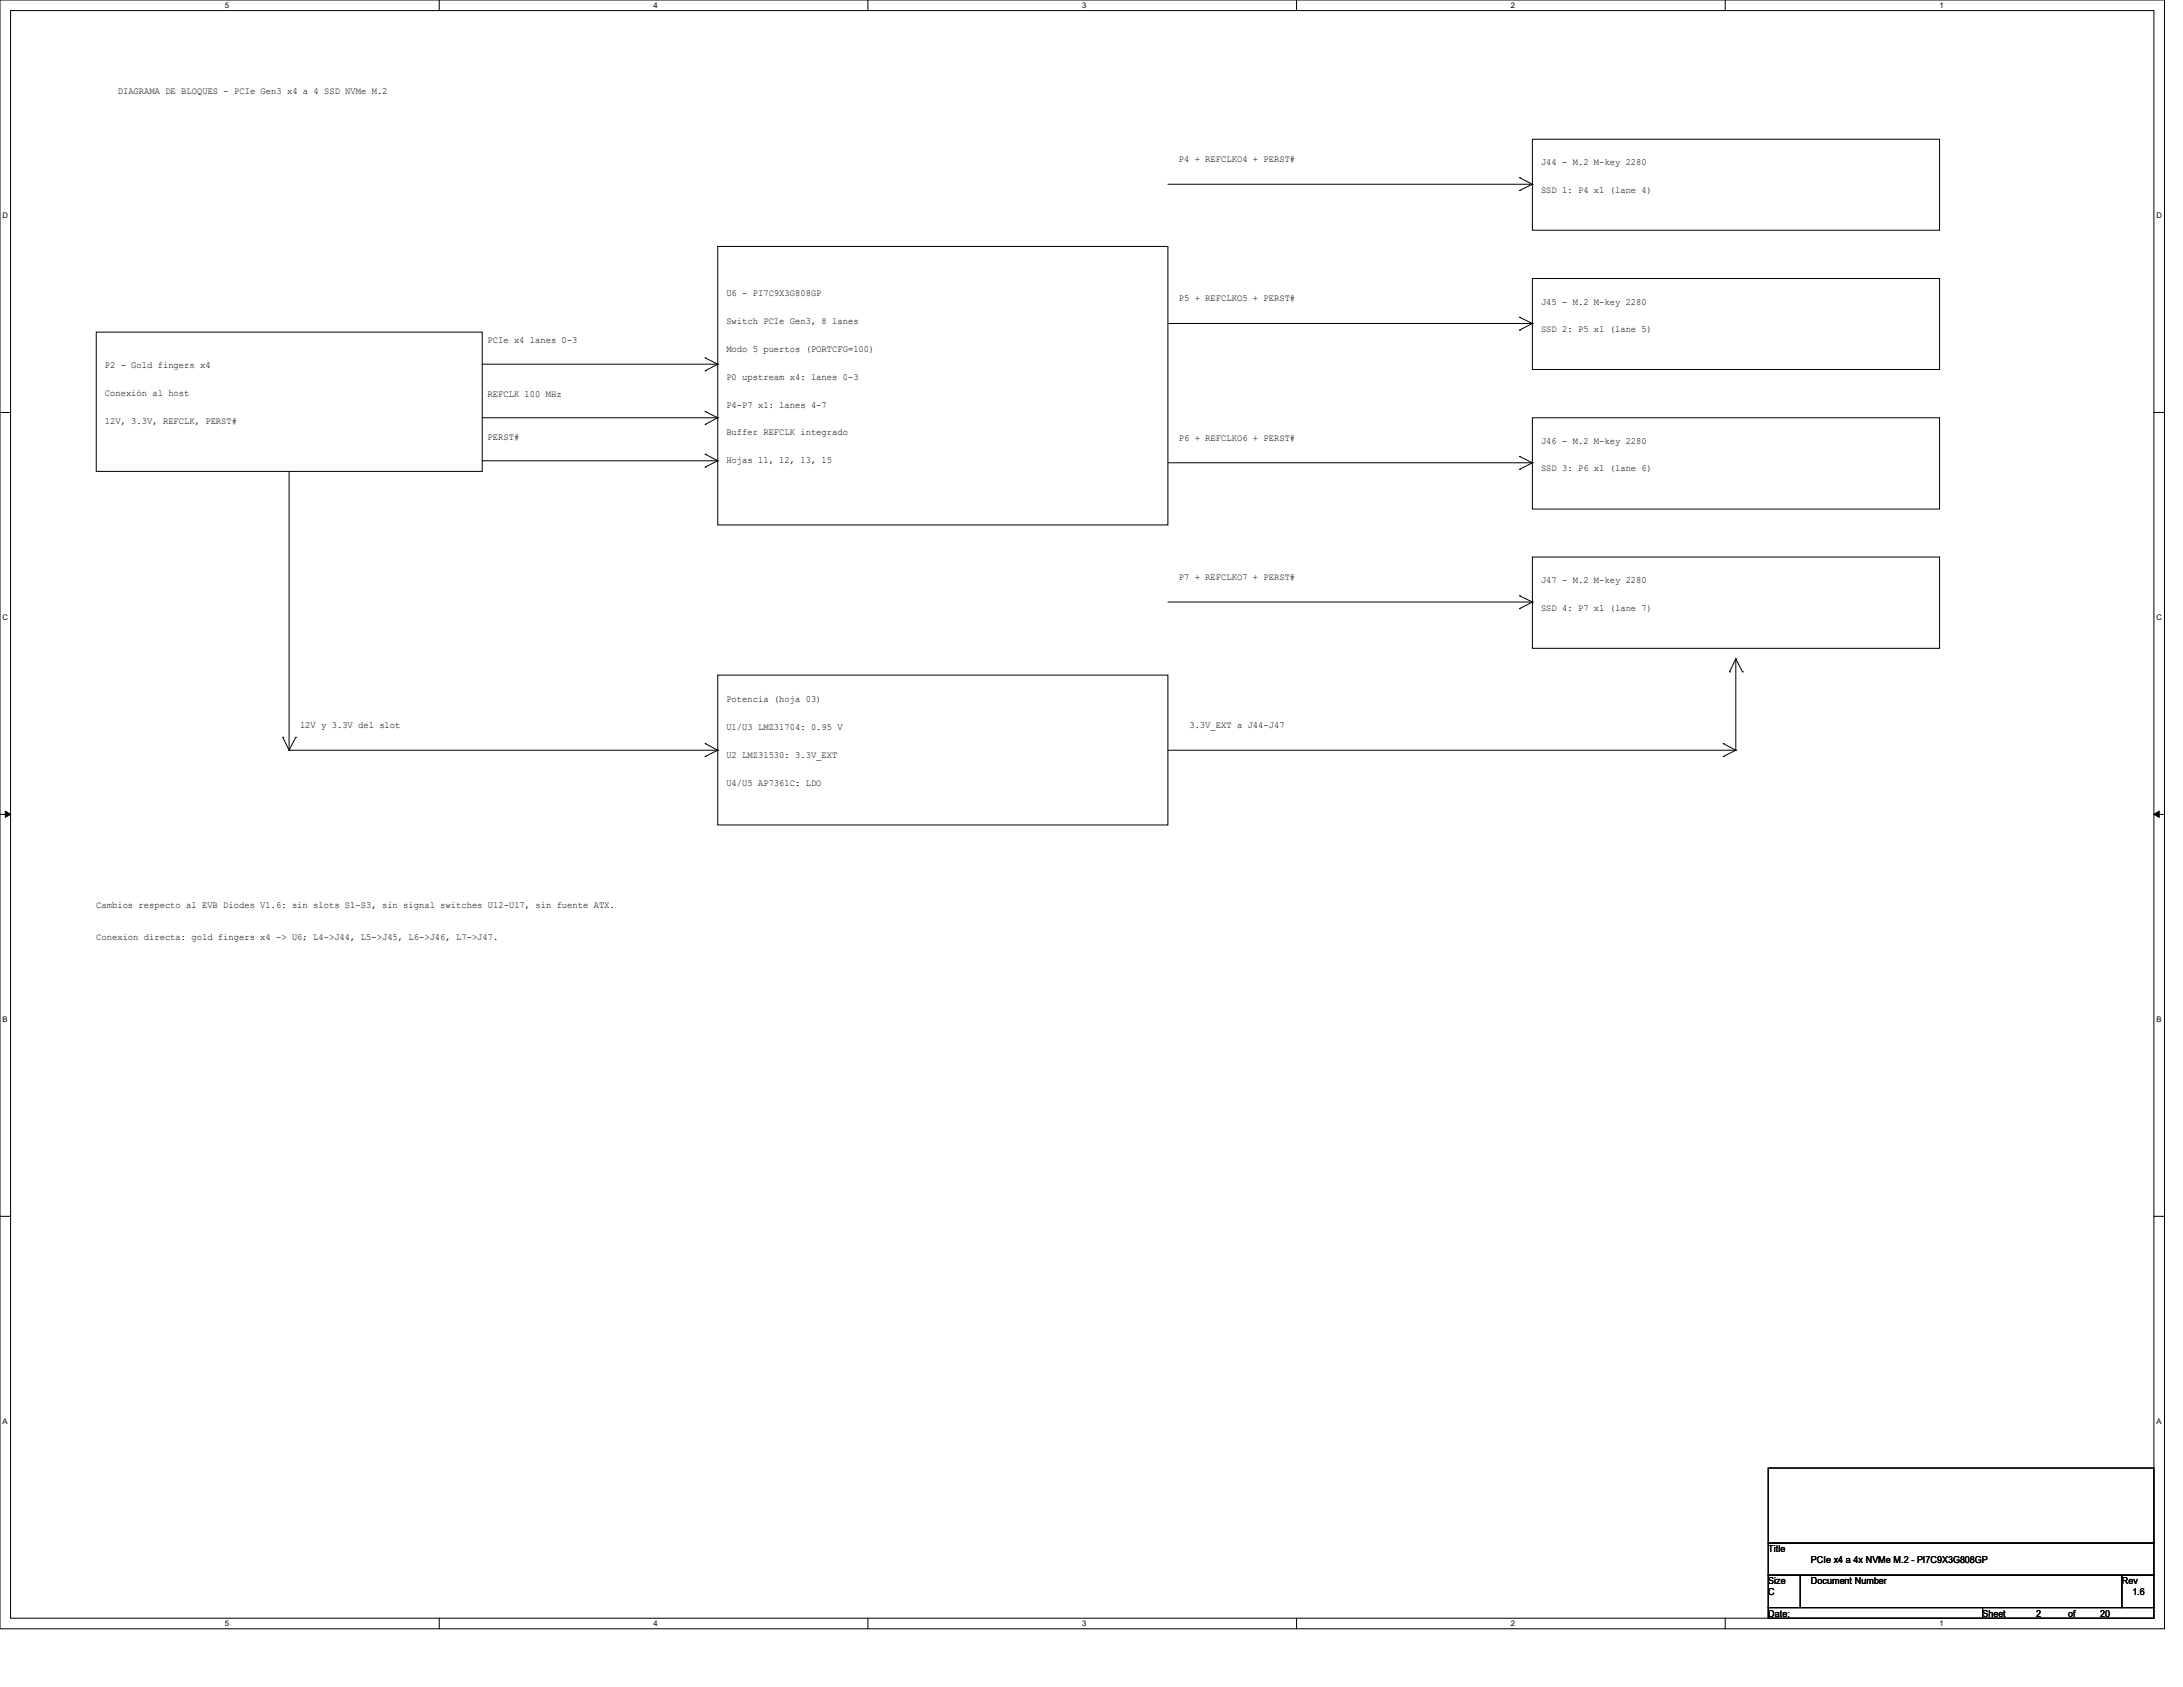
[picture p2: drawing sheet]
<svg xmlns="http://www.w3.org/2000/svg" width="279mm" height="216mm" viewBox="0 0 279 216" stroke-linecap="round" stroke-linejoin="round" font-family="sans-serif">
<defs><g id="words">
<g font-size="1.2">
<text x="15.1" y="12">DIAGRAMA DE BLOQUES - PCIe Gen3 x4 a 4 SSD NVMe M.2</text>
<text x="150.9" y="20.7">P4 + REFCLKO4 + PERST#</text>
<text x="197.2" y="21.2">J44 - M.2 M-key 2280</text>
<text x="197.2" y="24.7">SSD 1: P4 x1 (lane 4)</text>
<text x="93" y="37.9">U6 - PI7C9X3G808GP</text>
<text x="93" y="41.4">Switch PCIe Gen3, 8 lanes</text>
<text x="150.9" y="38.6">P5 + REFCLKO5 + PERST#</text>
<text x="197.2" y="39">J45 - M.2 M-key 2280</text>
<text x="13.4" y="47.1">P2 - Gold fingers x4</text>
<text x="62.4" y="43.9">PCIe x4 lanes 0-3</text>
<text x="93" y="45">Modo 5 puertos (PORTCFG=100)</text>
<text x="197.2" y="42.5">SSD 2: P5 x1 (lane 5)</text>
<text x="13.4" y="50.6">Conexión al host</text>
<text x="62.4" y="50.8">REFCLK 100 MHz</text>
<text x="93" y="48.6">P0 upstream x4: lanes 0-3</text>
<text x="93" y="52.2">P4-P7 x1: lanes 4-7</text>
<text x="13.4" y="54.2">12V, 3.3V, REFCLK, PERST#</text>
<text x="62.4" y="56.3">PERST#</text>
<text x="93" y="55.7">Buffer REFCLK integrado</text>
<text x="93" y="59.3">Hojas 11, 12, 13, 15</text>
<text x="150.9" y="56.4">P6 + REFCLKO6 + PERST#</text>
<text x="197.2" y="56.8">J46 - M.2 M-key 2280</text>
<text x="197.2" y="60.2">SSD 3: P6 x1 (lane 6)</text>
<text x="150.9" y="74.3">P7 + REFCLKO7 + PERST#</text>
<text x="197.2" y="74.6">J47 - M.2 M-key 2280</text>
<text x="197.2" y="78.2">SSD 4: P7 x1 (lane 7)</text>
<text x="93" y="89.9">Potencia (hoja 03)</text>
<text x="38.4" y="93.2">12V y 3.3V del slot</text>
<text x="93" y="93.4">U1/U3 LMZ31704: 0.95 V</text>
<text x="152.2" y="93.2">3.3V_EXT a J44-J47</text>
<text x="93" y="97">U2 LMZ31530: 3.3V_EXT</text>
<text x="93" y="100.6">U4/U5 AP7361C: LDO</text>
<text x="12.3" y="116.2">Cambios respecto al EVB Diodes V1.6: sin slots S1-S3, sin signal switches U12-U17, sin fuente ATX.</text>
<text x="12.3" y="120.3">Conexion directa: gold fingers x4 -&gt; U6; L4-&gt;J44, L5-&gt;J45, L6-&gt;J46, L7-&gt;J47.</text>
<text x="226.3" y="198.6">Title</text>
<text x="226.3" y="202.7">Size</text>
<text x="231.8" y="200">PCIe x4 a 4x NVMe M.2 - PI7C9X3G808GP</text>
<text x="231.8" y="202.7">Document Number</text>
<text x="271.6" y="202.7">Rev</text>
<text x="226.3" y="206.9">Date:</text>
<text x="226.3" y="204.1">C</text>
<text x="253.7" y="206.9">Sheet</text>
<text x="260.6" y="206.9">2</text>
<text x="264.7" y="206.9">of</text>
<text x="268.8" y="206.9">20</text>
<text x="272.9" y="204.1">1.6</text>
</g>
<g font-size="1">
<text x="28.8" y="1">5</text>
<text x="83.7" y="1">4</text>
<text x="138.5" y="1">3</text>
<text x="193.4" y="1">2</text>
<text x="248.2" y="1">1</text>
<text x=".3" y="27.9">D</text>
<text x="276" y="27.9">D</text>
<text x=".3" y="79.4">C</text>
<text x="276" y="79.4">C</text>
<text x=".3" y="130.8">B</text>
<text x="276" y="130.8">B</text>
<text x=".3" y="182.2">A</text>
<text x="276" y="182.2">A</text>
<text x="28.8" y="208.1">5</text>
<text x="83.7" y="208.1">4</text>
<text x="138.5" y="208.1">3</text>
<text x="193.4" y="208.1">2</text>
<text x="248.2" y="208.1">1</text>
</g>
</g></defs>
<path d="M0 0h277v208.4h-277zM1.4 1.4h274.3v205.7h-274.3z" fill="none" stroke="#000" stroke-width=".13"/>
<g fill="#fff">
<path d="M28.8 .1h.5v1.1h-.5z"/>
<path d="M28.8 207.2h.5v1.1h-.5z"/>
</g>
<path d="M56.2 0v1.4M56.2 207.1v1.3" fill="none" stroke="#000" stroke-width=".13"/>
<g fill="#fff">
<path d="M83.7 .1h.5v1.1h-.5z"/>
<path d="M83.7 207.2h.5v1.1h-.5z"/>
</g>
<path d="M111.1 0v1.4M111.1 207.1v1.3" fill="none" stroke="#000" stroke-width=".13"/>
<g fill="#fff">
<path d="M138.5 .1h.6v1.1h-.6z"/>
<path d="M138.5 207.2h.6v1.1h-.6z"/>
</g>
<path d="M165.9 0v1.4M165.9 207.1v1.3" fill="none" stroke="#000" stroke-width=".13"/>
<g fill="#fff">
<path d="M193.4 .1h.5v1.1h-.5z"/>
<path d="M193.4 207.2h.5v1.1h-.5z"/>
</g>
<path d="M220.8 0v1.4M220.8 207.1v1.3" fill="none" stroke="#000" stroke-width=".13"/>
<g fill="#fff">
<path d="M248.2 .1h.6v1.1h-.6z"/>
<path d="M248.2 207.2h.6v1.1h-.6z"/>
<path d="M.3 27.1h.8v1.1h-.8z"/>
<path d="M276 27.1h.7v1.1h-.7z"/>
<path d="M.3 78.5h.8v1.1h-.8z"/>
<path d="M276 78.5h.7v1.1h-.7z"/>
</g>
<path d="M0 52.8h1.4M275.7 52.8h1.3" fill="none" stroke="#000" stroke-width=".13"/>
<g fill="#fff">
<path d="M.3 129.9h.7v1.1h-.7z"/>
<path d="M276 129.9h.6v1.1h-.6z"/>
</g>
<path d="M0 104.2h1.4M275.7 104.2h1.3" fill="none" stroke="#000" stroke-width=".13"/>
<path d="M.7 103.8l.7 .4-.7 .4zM275.7 104.2l.7-.4v.8z" fill="#000" stroke="#000" stroke-width=".13"/>
<g fill="#fff">
<path d="M.3 181.4h.7v1.1h-.7z"/>
<path d="M276 181.4h.6v1.1h-.6z"/>
</g>
<g fill="none" stroke="#000" stroke-width=".13">
<path d="M196.1 17.8h52.1v11.7h-52.1zM91.9 31.5h57.6v35.7h-57.6zM149.5 23.6h46.6M194.5 22.7h.1M194.5 24.4h.1M194.5 22.7l1.6 .9M196.1 35.6h52.1v11.7h-52.1zM196.1 23.6h.1M196.1 23.6l-1.6 .8M12.3 42.5h49.4v17.8h-49.4zM61.7 46.6h30.2M61.7 53.5h30.2"/>
<path d="M61.7 59h30.2M90.3 45.8h.1M90.3 47.5h.1M90.3 52.7h.1M90.3 54.3h.1M90.3 58.1h.1M90.3 59.8h.1M90.3 45.8l1.6 .8M90.3 52.7l1.6 .8M90.3 58.1l1.6 .9M91.9 46.6h.1M91.9 53.5h.1"/>
<path d="M91.9 59h.1M91.9 46.6l-1.6 .9M91.9 53.5l-1.6 .8M91.9 59l-1.6 .8M149.5 41.4h46.6M149.5 59.2h46.6M194.5 40.6h.1M194.5 42.2h.1M194.5 58.4h.1M194.5 40.6l1.6 .8M194.5 58.4l1.6 .8M196.1 53.5h52.1v11.7h-52.1z"/>
<path d="M196.1 41.4h.1M196.1 59.2h.1M196.1 41.4l-1.6 .8M196.1 59.2l-1.6 .9M37 60.3v35.7M149.5 77h46.6M194.5 60.1h.1M194.5 76.2h.1M194.5 77.9h.1M194.5 76.2l1.6 .8M196.1 71.3h52.1v11.7h-52.1zM196.1 77h.1"/>
<path d="M196.1 77l-1.6 .9M36.2 94.4h.1M36.2 94.4l.8 1.6M37 96h.1M37 96h54.9M37.8 94.4h.1M37.8 94.4l-.8 1.6M90.3 95.2h.1M90.3 96.8h.1M90.3 95.2l1.6 .8M91.9 86.4h57.6v19.2h-57.6zM91.9 96h.1"/>
<path d="M91.9 96l-1.6 .8M149.5 96h72.7M220.6 95.2h.1M220.6 96.8h.1M220.6 95.2l1.6 .8M221.4 86h.1M222.2 96h.1M222.2 84.3h.1M222.2 96l-1.6 .8M222.2 84.3v11.7M222.2 84.3l-.8 1.7M222.2 84.3l.8 1.7"/>
<path d="M223 86h.1M0 155.7h1.4M275.7 155.7h1.3M226.3 187.9h49.4v9.6h-49.4zM226.3 197.5h49.4v4.1h-49.4zM226.3 201.6h4.1v4.1h-4.1zM226.3 205.7h27.4v1.4h-27.4zM230.4 201.6h41.2v4.1h-41.2zM253.7 205.7h22v1.4h-22zM271.6 201.6h4.1v4.1h-4.1z"/>
</g>
<use href="#words"/>
</svg>
